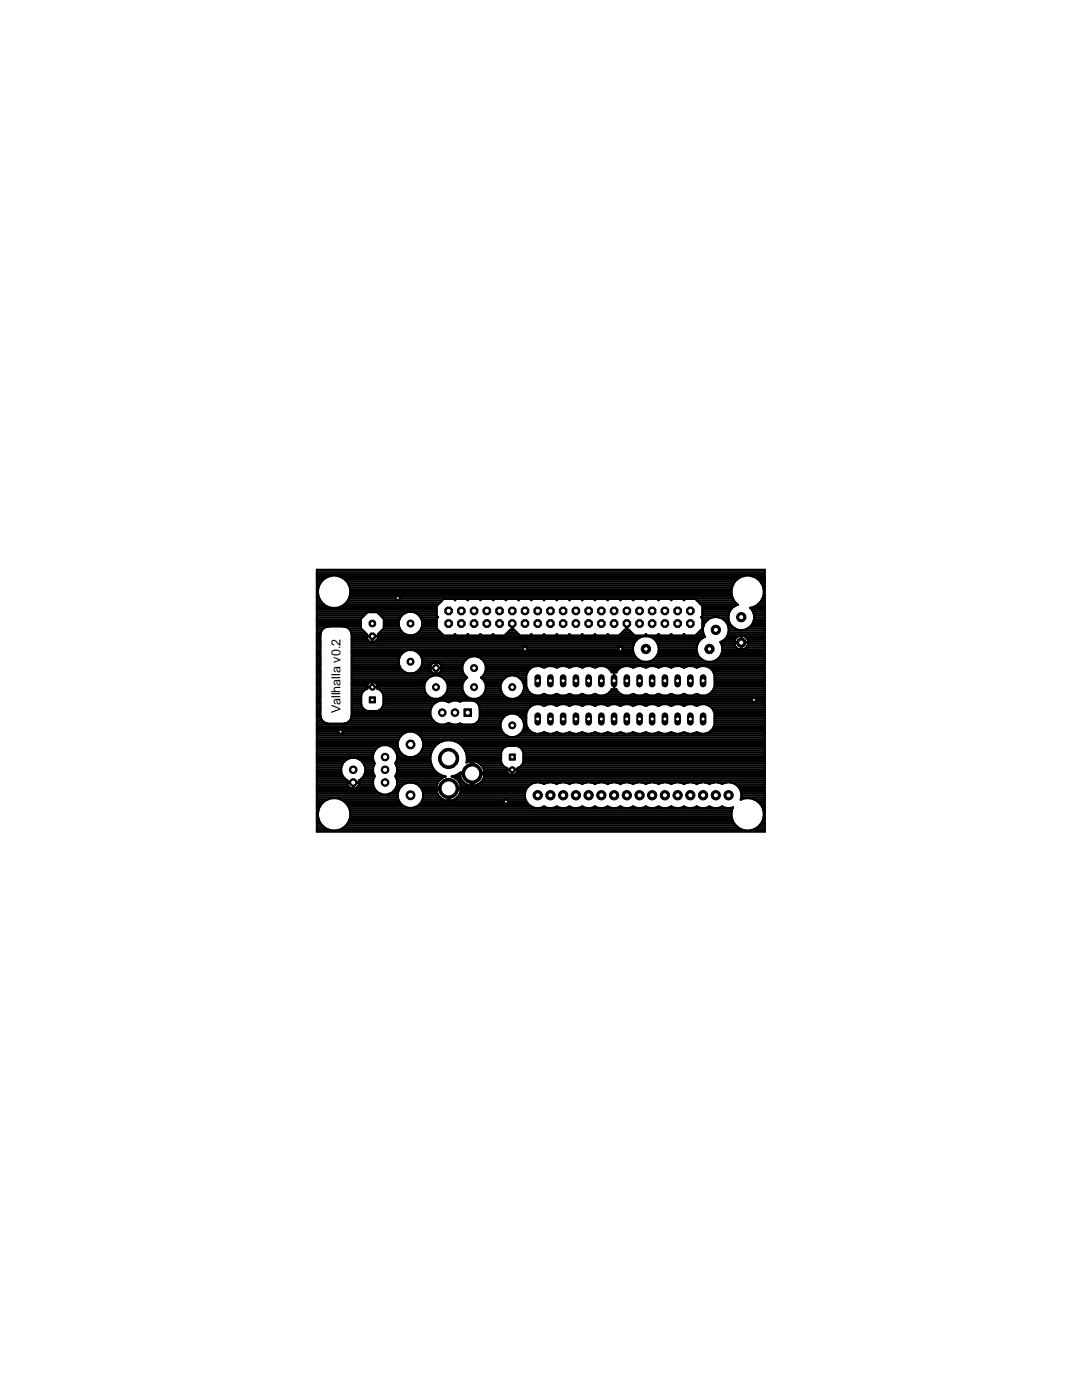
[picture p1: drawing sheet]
<svg xmlns="http://www.w3.org/2000/svg" width="216mm" height="279mm" viewBox="0 0 216 279" stroke-linecap="round" stroke-linejoin="round" font-family="sans-serif">
<defs><g id="words">
<text font-size="2.8" x="67.9" y="142.2" transform="rotate(-90 67.9 142.2)">Vallhalla v0.2</text>
</g></defs>
<g fill="none" stroke="#000" stroke-width=".42">
<path d="M63.2 113.7h89.4v52.3h-89.4zM63.2 119.8h.8M63.2 119.5h.5M63.2 119.1h.4M63.2 118.7h.3M63.2 118.3h.3M63.2 118h.3M63.2 117.6h.3M63.2 117.2h.4M63.2 116.8h.5M63.2 116.5h.7M63.2 116.1h.9"/>
<path d="M63.2 115.7h1.3M63.2 115.4h1.8M63.2 115h2.7M63.2 114.6h89.4M63.2 114.2h89.4M63.2 113.9h89.4M67.5 115h80.9M68.3 115.4h79.2M68.9 115.7h78.1M69.2 116.1h77.4M69.4 119.8h18.8M69.4 116.5h77"/>
<path d="M69.6 119.5h76.6M69.7 116.8h76.5M69.7 119.1h76.4M69.8 117.2h76.3M69.8 118.7h76.2M69.9 117.6h76.1M69.9 118.3h76.1M69.9 118h76.1M139.1 119.8h7.4M146.6 116.1a3.2 3.2 0 0 1 5.4 .3 3.2 3.2 0 0 1-2.3 4.9 2.58 2.58 0 0 1-.2 4 2.58 2.58 0 0 1-3.9-1 2.58 2.58 0 0 1 1.6-3.6 3.3 3.3 0 0 1-.6-4.6zM150 115h2.6M150.9 115.4h1.7"/>
<path d="M151.4 115.7h1.2M151.7 116.1h.9M151.9 119.8h.7M152 116.5h.6M152.1 119.5h.5M152.2 116.8h.4M152.3 119.1h.3M152.3 117.2h.3M152.4 118.7h.2M152.4 117.6h.2M152.4 118.3h.2M152.4 118h.2"/>
<path d="M63.2 134.8h.7M63.2 127h.7M63.2 128.1h.7M63.2 125.1h2M63.2 133.3h.7M63.2 132.9h.7M63.2 134.1h.7M63.2 139.7h.7M63.2 139.3h.7M63.2 138.9h.7M63.2 138.6h.7M63.2 138.2h.7"/>
<path d="M63.2 137.8h.7M63.2 137.4h.7M63.2 137.1h.7M63.2 136.7h.7M63.2 136.3h.7M63.2 135.9h.7M63.2 135.6h.7M63.2 135.2h.7M63.2 134.5h.7M63.2 133.7h.7M63.2 132.6h.7M63.2 132.2h.7"/>
<path d="M63.2 131.8h.7M63.2 131.4h.7M63.2 131.1h.7M63.2 130.7h.7M63.2 130.3h.7M63.2 129.9h.7M63.2 129.6h.7M63.2 129.2h.7M63.2 128.8h.7M63.2 128.5h.7M63.2 127.7h.7M63.2 127.3h.7"/>
<path d="M63.2 126.6h.7M63.2 126.2h.8M63.2 125.8h1M63.2 125.5h1.3M63.2 124.7h8.8M63.2 124.3h8.8M63.2 124h8.8M63.2 123.6h8.8M63.2 123.2h9.1M63.2 122.8h9.5M63.2 122.5h9.8M63.2 122.1h23.9"/>
<path d="M63.2 121.7h23.9M63.2 121.3h23.9M63.2 121h2M63.2 120.6h1.4M63.2 120.2h1M68.2 121h18.9M68.7 120.6h18.8M68.9 125.1h3.1M69.1 120.2h18.7M69.6 125.5h2.5M69.9 125.8h2.6M70.1 126.2v-.1a1.59 1.59 0 0 0-1.4-1h-3.4a1.69 1.69 0 0 0-1.3 1.3v16.7"/>
<path d="M70.1 126.2v16.9M70.1 126.2h2.7M70.2 134.8h22.6M70.2 127h70.4M70.2 128.1h56.5M70.2 133.3h9.7M70.2 132.9h9.6M70.2 134.1h10.5M70.2 139.7h1.9M70.2 139.3h1.9M70.2 138.9h1.9M70.2 138.6h1.9"/>
<path d="M70.2 138.2h2.1M70.2 137.8h2.4M70.2 137.4h3.1M70.2 137.1h3M70.2 136.7h3.1M70.2 136.3h3.4M70.2 135.9h14.8M70.2 135.6h15.1M70.2 135.2h15.4M70.2 134.5h16.5M70.2 133.7h10M70.2 132.6h9.4"/>
<path d="M70.2 132.2h9.4M70.2 131.8h9.4M70.2 131.4h9.5M70.2 131.1h9.6M70.2 130.7h9.8M70.2 130.3h10.1M70.2 129.9h10.7M70.2 129.6h56.1M70.2 129.2h56.1M70.2 128.8h56.2M70.2 128.5h56.3M70.2 127.7h3.2"/>
<path d="M70.2 127.3h3M70.2 126.6h3M73.2 126.6l-1.2-1.2v-1.9l1.3-1.3h1.9l1.4 1.3v1.9l-1.2 1.2M73.2 126.6v.8l.6 .7M73.2 137.1h2.2M73.2 137.1a1.06 1.06 0 0 1 1.1-1 1.06 1.06 0 0 1 1.1 1M73.2 137.1l.1 .3a2.11 2.11 0 0 0-1.2 1.3v1.9l.2 .6 .5 .4 .6 .3M74.3 127v1.1M74.3 136.1v1.1M74.3 137.1h.1M74.3 136.7h.1M74.3 136.3h.1"/>
<path d="M74.3 127.7h.1M74.3 127.3h.1M75 136.3h9.8M75.2 127.7h51.9M75.2 136.7h9.5M75.3 137.4h9.4M75.4 137.1l-.1 .4 .5 .2 .5 .5 .2 .5v1.9l-.2 .6-.5 .4-.6 .3M75.4 137.1h9.3M75.4 126.6v.8l-.6 .7M75.4 127.3h52.2M75.4 126.6h5.6M75.5 122.5h5.1"/>
<path d="M75.8 126.2h4.6M75.9 122.8h4.3M75.9 137.8h8.9M76.1 125.8h3.9M76.3 138.2h8.6M76.3 123.2h3.6M76.4 138.6h8.7M76.5 139.7h76.1M76.5 139.3h9.6M76.5 138.9h9M76.5 125.5h3.3M76.6 125.1h3.1"/>
<path d="M76.6 124.7h3M76.6 124.3h3M76.6 124h3M76.6 123.6h3.1M82.8 126.6h5.5M82.9 129.9h43.4M83.1 134.1h3M83.2 122.5h3.9M83.4 126.2h4.5M83.5 130.3h42.9M83.6 133.7h2.3M83.6 122.8h3.5"/>
<path d="M83.8 125.8h3.7M83.8 130.7h42.8M83.9 133.3h8.4M83.9 123.2h3.5M84 131.1h10M84 125.5h3.2M84.1 132.9h1.8M84.1 123.6h3M84.2 125.1h2.9M84.2 131.4h9M84.2 132.6h1.9M84.2 124h2.9"/>
<path d="M84.2 132.2h2.5M84.2 131.8h8.6M84.2 124.7h2.9M84.2 124.3h2.9M84.7 136.7a2.37 2.37 0 0 0 2.3 2.8 2.37 2.37 0 0 0 2.3-2.8M85.7 135.2l-.7 .6-.3 .9M85.8 133.3h2.3M86.1 132.6l.4-.4h.5v2.3l-.5-.1-.4-.3M86.1 132.6a1.18 1.18 0 0 0 0 1.5M86.5 134.8l-.8 .4M87 132.9h.1M87 134.1h.1"/>
<path d="M87 134.5h.1M87 133.7h.1M87 132.6h.1M87 132.2h.1M87.2 132.2h-.2v2.3a1.17 1.17 0 0 0 1-.7 1.17 1.17 0 0 0-.1-1.2M87.2 132.2l.7 .4M87.2 132.2h5.3M87.3 134.5h5.2M87.4 134.8l.9 .4 .7 .6 .3 .9M87.8 139.3h6M87.9 132.6h4.5M87.9 134.1h4.5"/>
<path d="M88.1 132.9h4.2M88.1 133.7h4.2M88.3 135.2h4.9M88.5 138.9h4.6M88.7 135.6h4.2M88.9 138.6h3.8M89 135.9h3.6M89.1 138.2h3.4M89.2 136.3h3.2M89.2 137.8h3.2M89.3 137.4h3M89.3 137.1h3"/>
<path d="M89.3 136.7h3M90.8 126.6h.1M92.3 136.7a2.37 2.37 0 0 0 2.3 2.8 2.37 2.37 0 0 0 2.3-2.8M92.3 136.7l.3-.9 .6-.6a2.37 2.37 0 0 1-.4-3.5 2.37 2.37 0 0 1 3.6 0 2.37 2.37 0 0 1-.4 3.5l.6 .6 .3 .9M93.3 126.6h.1M95.2 131.1h31.6M95.4 139.3h6M95.8 126.6h.1M96 131.4h31.2M96 135.2h4.9M96.1 138.9h4.6M96.3 135.6h4.2"/>
<path d="M96.4 131.8h31.3M96.4 134.8h8.6M96.5 138.6h3.9M96.6 135.9h3.6M96.6 132.2h56M96.7 134.5h8.4M96.7 138.2h3.4M96.8 136.3h3.2M96.8 134.1h8.5M96.8 132.6h55.8M96.8 137.8h3.2M96.9 133.3h9.1"/>
<path d="M96.9 132.9h9.9M96.9 137.4h3M96.9 137.1h3M96.9 136.7h3M96.9 133.7h8.7M98.4 126.6h.1M98.4 126.6l-.3 .2h-1.9l-.3-.2-.3 .2h-2l-.3-.2-.3 .2h-1.9l-.3-.2-.3 .2h-2l-1.4-1.4v-1.9l.3-.3-.3-.3v-2l1.4-1.4h2l.3 .3 .3-.3h1.9l.3 .3 .3-.3h2l.3 .3 .3-.3h1.9l.3 .3 .3-.3h2l.2 .3 .3-.3h2l.3 .3 .3-.3h1.9l.3 .3 .3-.3h2l.3 .3 .2-.3h2l.3 .3 .3-.3h2l.2 .3 .3-.3h2l.3 .3 .3-.3h1.9l.3 .3 .3-.3h2l.3 .3 .2-.3h2l.3 .3 .3-.3h1.9l.3 .3 .3-.3h2l.3 .3 .3-.3h1.9l.3 .3 .3-.3h2l.2 .3 .3-.3h2l.3 .3 .3-.3h1.9l1.4 1.4v2l-.2 .3 .2 .3v1.9l-1.4 1.4h-1.9l-.3-.2M98.4 126.6l.3 .2h2l1.1-1.1h.4v-1.2h.1v1.2h.3l1.2 1.1h1.9l.3-.2M99.9 136.7a2.37 2.37 0 0 0 2.3 2.8 2.37 2.37 0 0 0 2.3-2.8M100.9 126.6h2.6M101.3 126.2h1.8M101.7 125.8h1.1"/>
<path d="M101.7 134.8l-.8 .4-.7 .6-.3 .9M102.2 125.1h.1M102.2 125.5h.1M102.2 124.7h.1M102.7 134.8l.8 .4 .7 .6 .3 .9M103.1 139.3h49.5M103.6 135.2h1.4M103.7 138.9h48.9M103.9 135.6h1.1M104.1 138.6h2.1M104.2 135.9h.8M104.3 138.2h1.4"/>
<path d="M104.4 136.3h.6M104.5 137.8h.8M104.5 137.4h.7M104.5 137.1h.6M104.5 136.7h.5M105.4 137.8a2.31 2.31 0 0 0 3.2 .7l.8 .3h.9l.8-.3 .8 .3h.9l.8-.3 .8 .3h1l.8-.3 .8 .3h.9l.8-.3a2.31 2.31 0 0 0 3.2-.7M106 126.6h.1M106 126.6l.3 .2h2l.3-.2M107.8 132.9l.8 .4 .8-.4h.9l.8 .4 .8-.4M108.4 138.6h.4M108.5 126.6h.1M108.6 126.6l.2 .2h2l.3-.2"/>
<path d="M109.3 132.9h-2.5l-.8 .4-.6 .6-.4 .8v2.3l.4 .8M110.9 138.6h.4M111.1 126.6h.1M111.1 126.6l.3 .2h2l.2-.2M113.4 138.6h.5M113.6 126.6h.1M113.6 126.6l.3 .2h2l.3-.2M114.4 132.9l-.8 .4-.8-.4h-2.5M116 138.6h.4M116.1 126.6h.1M116.2 126.6l.3 .2h1.9l.3-.2M117 132.9l-.8 .4-.8-.4h-2.5"/>
<path d="M118 132.9h2.4l.9 .4 .7 .9M118.5 138.6h.4M118.7 126.6h.1M118.7 126.6l.3 .2h2l.3-.2M119.5 132.9l-.8 .4-.8-.4h-2.5M120.5 132.9h19.3M121.1 138.6h2.9M121.2 126.6h.1M121.3 126.6l.2 .2h2l1.2-1.1h.3v-1.2h.1v1.2h.4l1.1 1.1h2l.3-.2M121.3 133.3h2.4M121.6 138.2h1.9M121.7 133.7h1.7"/>
<path d="M121.9 137.8l.1-.3 .4 .1 .6-.1 .1 .3M121.9 137.8h1.2M122 134.1h1.1M122.1 134.2h-.1M122.4 134.1l-.3 .1M122.5 134.8h.1M122.5 134.1v3.5M122.5 135.9h.1M122.5 137.4h.1M122.5 137.1h.1M122.5 136.7h.1M122.5 136.3h.1"/>
<path d="M122.5 135.6h.1M122.5 135.2h.1M122.5 134.5h.1M123.1 137.8a2.33 2.33 0 0 0 3.2 .7l.8 .3h1l.8-.3 .8 .3h.9l.8-.3 .8 .3h.9l.8-.3 .9 .3h.9l.8-.3 .8 .3h.9l.8-.3a2.33 2.33 0 0 0 3.2-.7M123.8 126.6h2.6M124.1 126.2h1.9M124.5 125.8h1.1M124.6 132.9a2.71 2.71 0 0 0-1.6 1.3l-.4-.1M125 125.1h.1M125 125.5h.1M125 124.7h.1M125.5 132.9l.8 .4 .8-.4"/>
<path d="M126.1 138.6h.4M126.3 129.2a2.59 2.59 0 0 0 2.6 2.9 2.59 2.59 0 0 0 2.5-2.9M128.1 132.9l.8 .4 .8-.4M128.5 127a2.58 2.58 0 0 0-2.2 2.2M128.7 138.6h.4M128.8 126.6h.1M128.9 126.6l.3 .2h1.9l.3-.2M129.2 127a2.58 2.58 0 0 1 2.2 2.2M130 131.8h10.4M130.2 127.3h10.1M130.6 131.4h9.3M130.6 132.9l.8 .4 .8-.4"/>
<path d="M130.7 127.7h9.1M130.9 131.1h8.6M131 128.1h8.4M131.1 130.7h8.2M131.2 138.6h.4M131.2 128.5h8M131.3 130.3h7.8M131.3 128.8h7.8M131.4 126.6h.1M131.4 126.6l.3 .2h2l.2-.2M131.4 129.9h7.6M131.4 129.6h7.6"/>
<path d="M131.4 129.2h7.6M133.1 132.9l.8 .4 .9-.4M133.8 138.6h.4M133.9 126.6h.1M133.9 126.6l.3 .2h2l.3-.2M135.7 132.9l.8 .4 .8-.4M136.3 138.6h.4M136.5 126.6h.1M138.2 132.9l.8 .4 .8-.4h12.8M138.8 138.6h.4M139 129.2a2.58 2.58 0 0 0 2.6 2.9 2.58 2.58 0 0 0 2.5-2.9M139 126.6h1.4"/>
<path d="M139.4 126.2h.9M139.4 120.2h7.3M139.7 125.8h.6M139.8 120.6h7.3M139.9 123.2h2.4M140.1 125.5h.2M140.1 125.1h.3M140.1 124.7h.4M140.1 124.3h.6M140.1 124h.9M140.1 123.6h1.3M140.1 122.8h5.3"/>
<path d="M140.1 122.5h5.4M140.1 122.1h5.5M140.1 121.7h5.7M140.1 121.3h6M140.1 121h6.5M140.8 132.9l.8 .4 .6 .6 .4 .8v2.3l-.4 .8M141.4 138.6h11.2M141.6 133.3h11M141.9 138.2h10.7M142 133.7h10.6M142.2 137.8h10.4M142.3 134.1h10.3"/>
<path d="M142.4 137.4h10.2M142.5 134.5h10.1M142.6 137.1h10M142.6 134.8h10M142.6 136.7h10M142.6 136.3h10M142.6 135.9h10M142.6 135.6h10M142.6 135.2h10M142.7 131.8h9.9M143.3 131.4h9.3M143.4 123.2h2"/>
<path d="M143.6 131.1h9M143.8 130.7h8.8M143.9 128.1h2.6M143.9 128.5h2.6M144 130.3h8.6M144 128.8h2.6M144.1 129.9h8.5M144.1 129.6h3.4M144.1 129.2h2.8M144.3 123.6h1.1M144.5 127.7h2.1M144.7 124h.8"/>
<path d="M144.8 127.3h2.1M145 124.3h.6M145.1 127h2.3M145.2 124.7a2.58 2.58 0 0 1-1.5 3.4l.4 1.1M145.2 124.7a2.58 2.58 0 0 0-3.6-1.3 2.58 2.58 0 0 0-.9 3.7 2.52 2.52 0 0 0-1.7 2.1M145.2 124.7h.6M145.3 126.6h7.3M145.3 125.1h.9M145.4 126.2h7.2M145.4 125.8h7.2M145.4 125.5h1.3M146.6 127.7l-.1 .5h2.8l-.1-.5"/>
<path d="M146.9 127.3l.5-.3 .5-.1v2.7a1.36 1.36 0 0 1-1.4-1.3h2.8l-.1 .5M146.9 127.3l-.3 .4M147.9 127h.1M147.9 128.1h.1M147.9 129.6h.1M147.9 129.2h.1M147.9 128.8h.1M147.9 128.5h.1M147.9 127.7h.1M147.9 127.3h.1M148.4 129.6h4.2M148.4 127l-.4-.1v2.7a1.32 1.32 0 0 0 1.2-.8"/>
<path d="M148.4 127l.6 .3M148.4 127h4.2M148.9 129.2h3.7M149 127.3l.2 .4M149 127.3h3.6M149.1 125.5h3.5M149.2 128.8h3.4M149.2 127.7h3.4M149.3 128.5h3.3M149.3 128.1h3.3M149.6 125.1h3M149.7 121.3h2.9"/>
<path d="M150 124.7h2.6M150 121.7h2.6M150.2 124.3h2.4M150.2 122.1h2.4M150.4 124h2.2M150.4 122.5h2.2M150.5 123.6h2.1M150.5 123.2h2.1M150.5 122.8h2.1M150.7 121h1.9M151.3 120.6h1.3M151.6 120.2h1"/>
<path d="M63.2 146.4h17.3M63.2 141.9h.7M63.2 144.5h24.5M63.2 156.1h7.2v1.3a1.22 1.22 0 0 1-1.1-1.2h2.4a1.18 1.18 0 0 1-1.2 1.2v-1.3h3.9M63.2 159.9h1.6M63.2 159.5h2.2M63.2 159.2h16.2M63.2 158.8h16.2M63.2 158.4h12.8M63.2 158h12.1M63.2 157.6h11.7M63.2 157.3h6.8"/>
<path d="M63.2 156.9h6.3M63.2 156.5h6.1M63.2 155.8h6.1M63.2 155.4h5.7M63.2 155h5.3M63.2 154.7h5.1M63.2 154.3h5M63.2 153.9h4.9M63.2 153.5h4.9M63.2 153.2h4.9M63.2 152.8h5.1M63.2 152.4h5.2"/>
<path d="M63.2 152h5.5M63.2 151.7h5.9M63.2 151.3h6.7M63.2 150.9h11.2M63.2 150.5h11.3M63.2 150.2h11.4M63.2 149.8h11.6M63.2 149.4h11.9M63.2 149h12.4M63.2 148.7h16.2M63.2 148.3h16.2M63.2 147.9h16.2"/>
<path d="M63.2 147.6h16.4M63.2 147.2h16.6M63.2 146.8h16.9M63.2 146h18.2M63.2 145.7h36.9M63.2 145.3h36.7M63.2 144.9h36.7M63.2 144.2h1.5M63.2 143.8h1.1M63.2 143.4h.9M63.2 143h.8M63.2 142.7h.7"/>
<path d="M63.2 142.3h.7M63.2 141.6h.7M63.2 141.2h.7M63.2 140.8h.7M63.2 140.4h.7M63.2 140.1h.7M64 143.1l.1 .5 .6 .6M64.7 144.2l.7 .2h3.3l.7-.2M67.9 159.5a3.3 3.3 0 0 1 2 3.4M67.9 159.5a3.2 3.2 0 0 0-4.4 3.4M67.9 159.5h11.6M68.1 153.2a2.44 2.44 0 0 1 2.4-2 2.44 2.44 0 0 1 2.4 2"/>
<path d="M68.1 153.2a2.32 2.32 0 0 0 1.2 2.5v.4M68.6 159.9h11.1M69.4 144.2h17.4M69.8 143.8h16.7M70 143.4h16.2M70.1 143.1l-.1 .5-.6 .6M70.1 143h15.9M70.2 141.9h15.7M70.2 142.7h15.7M70.2 142.3h15.7M70.2 141.6h2.5M70.2 141.2h2.1"/>
<path d="M70.2 140.8h2M70.2 140.4h1.9M70.2 140.1h1.9M70.4 157.3h.1M70.4 156.9h.1M70.4 156.5h.1M71 157.3h3.7M71.1 151.3h3.3M71.5 156.9h3M71.6 155.8h2.8M71.6 156.5h2.8M71.9 151.7h2.6"/>
<path d="M72.1 155.4h2.5M72.3 152h2.3M72.5 155h2.2M72.6 152.4h2.2M72.6 154.7h2.1M72.7 152.8h1.9M72.8 154.3h1.7M72.9 153.2a2.39 2.39 0 0 1-1.3 2.5l.1 .4M72.9 153.9h1.5M72.9 153.5h1.5M72.9 153.2h1.5M74.4 153.2l.4-.8a2.42 2.42 0 0 1 2-3.7 2.42 2.42 0 0 1 2.1 3.7l.3 .8"/>
<path d="M74.4 153.2v.9l.4 .8a2.42 2.42 0 0 0 2 3.7 2.42 2.42 0 0 0 2.1-3.7l.3-.8v-.9M75.9 141.6h10.1M76.3 141.2h9.8M76.4 140.8h9.9M76.5 140.4h10.2M76.5 140.1h10.7M77.7 158.4h1.7M78.1 149h1.3M78.4 158h1.1M78.5 149.4h1M78.7 157.6h.9M78.9 149.8h.8"/>
<path d="M78.9 152.4h7.1M78.9 155h9.8M79 157.3h.8M79 154.7h9M79 152h6.9M79 150.2h.9M79.1 152.8h7M79.1 155.4h8.9M79.1 156.9h1M79.1 154.3h8.2M79.2 151.7h6.7M79.2 150.5h1.1"/>
<path d="M79.2 153.2h7.2M79.2 156.1h8.2M79.2 156.5h1.4M79.2 155.8h8.4M79.2 153.9h7.7M79.2 153.5h7.4M79.2 151.3h6.7M79.2 150.9h1.8M79.4 149.1a2.58 2.58 0 0 0 2.5 2 2.58 2.58 0 0 0 2.5-2M79.8 157.3a2.57 2.57 0 0 0 2.1 4 2.57 2.57 0 0 0 2.2-4M79.8 157.3a2.56 2.56 0 0 1 4.3 0M80.5 146.4l.9-.4h1l.9 .4"/>
<path d="M80.5 146.4l-.7 .7-.4 1v1M82.4 146h17.8M82.8 150.9h3.1M83.2 156.5h4M83.3 146.4h17.3M83.3 146.4l.8 .7 .3 1v1M83.5 150.5h2.5M83.7 156.9h3.4M83.7 146.8h17.4M83.9 150.2h2.2M84.1 157.3h5.2M84.1 147.2h68.5"/>
<path d="M84.1 159.9h20.9M84.1 149.8h2.1M84.2 157.6h2.9M84.2 147.6h68.4M84.3 149.4h2.2M84.3 159.5h4M84.3 158h2.8M84.4 147.9h4M84.4 159.2h3.4M84.4 158.8h3.1M84.4 158.4h2.9M84.4 149h2.3"/>
<path d="M84.4 148.7h2.7M84.4 148.3h3.2M85.9 150.9a3.7 3.7 0 0 1 3.6-3.2 3.7 3.7 0 0 1 3.7 3.2M85.9 150.9a3.6 3.6 0 0 0 3 4.1 2.54 2.54 0 0 0-1.8 2.2h2.2v2.6l-1-.3M86.2 140.9a2.38 2.38 0 0 1 3.3-.7l.8-.4h1l.5 .2 .4-.2h2.2l.6 .3 .5 .4 .2 .6v2.2l-.2 .6-.5 .4-.6 .3h-2.2l-.4-.2-.5 .2h-1l-.8-.3a2.42 2.42 0 0 1-3-.4 2.42 2.42 0 0 1-.3-3zM87.1 158.1v-.5h4.9l-.1 .5M87.1 158.1l.4 .7M87.5 158.8l.8 .7M88.8 144.5h1.4M89.3 140.1h.5M89.3 159.5h.4M89.3 159.2h.4"/>
<path d="M89.3 158.8h.4M89.3 158.4h.4M89.3 158h.4M89.3 157.6h.4M89.7 157.3h15.5M90.3 155h1.5M90.7 147.9h61.9M90.7 159.5h14.2M91 155.4h1M91.1 154.7h.7M91.2 159.2h13.6M91.4 144.5h.8"/>
<path d="M91.4 155.8h.8M91.5 148.3h61.1M91.5 158.8l-.8 .7M91.5 158.8h13.2M91.7 156.1h.8M91.7 154.3h2.3M91.8 158.4h12.9M91.8 155v-.4h4.9l-.5 1.2M91.8 155l.4 .8M91.8 156.5h1.2M91.9 158.1l-.4 .7M91.9 158h12.9"/>
<path d="M91.9 156.9h13.6M91.9 148.7h60.7M92 157.6h12.9M92.2 155.8l.8 .7M92.3 149h8.6M92.6 149.4h7.8M92.8 149.8h7.3M93 150.2h7M93.1 150.5h6.9M93.1 152h.3M93.2 150.9l-.1 1.3 .9-.3v4.9l-1-.3M93.2 151.7h6.8"/>
<path d="M93.2 151.3h6.8M93.2 150.9h6.8M94 156.1h.4M94 156.5h.4M94 155.8h.4M94 155.4h.4M94 155h.4M94 154.7h.4M94 153.9h.4M94 153.5h.4M94 153.2h.4M94 152.8h.4"/>
<path d="M94 152.4h.4M94 152h.4M94.4 154.3h7M94.5 144.5h5.4M94.9 140.1h57.7M95 152h5M95.2 144.2h4.7M95.4 140.4h57.2M95.4 156.5h10.5M95.5 143.8h4.6M95.6 140.8h10.6M95.7 143.4h4.5"/>
<path d="M95.7 141.9h9.5M95.7 152.4h4.4M95.7 143h4.9M95.7 142.7h5.4M95.7 142.3h9.3M95.7 141.6h9.6M95.7 141.2h10M95.9 156.1h56.7M96.1 152.8h4.3M96.2 155.8h56.4M96.4 153.2a2.44 2.44 0 0 0-2-1.3v4.9l1-.3 .8-.7M96.4 153.2l.3 1h-4.8l-1 .5-.8 .3a2.48 2.48 0 0 1 1.9 2.2h-2.3v2.6l1-.3"/>
<path d="M96.4 153.2h4.5M96.5 155.4h56.1M96.5 153.5h4.7M96.6 155h56M96.6 153.9h4.6M96.7 154.7h5.2M100.2 143.4a2.38 2.38 0 0 0 2 3.7 2.38 2.38 0 0 0 2-3.7M100.2 143.4a2.38 2.38 0 0 1 4 0M101.2 153.5a1.06 1.06 0 0 0 .8 1.2 1.06 1.06 0 0 0 1.3-.8M101.2 153.6h2.1M101.2 153.5v-.2l-.5-.2-.5-.5-.2-.6v-1.8l.2-.6 .5-.5 .6-.2h1.8l.6 .2 .5 .5 .2 .6v1.8l-.2 .6-.5 .5-.5 .2 .1 .2M102.2 153.6v1.1"/>
<path d="M102.2 154.7h.1M102.2 154.3h.1M102.2 153.9h.1M102.5 154.7h50.1M103.1 154.3h49.5M103.3 153.9h49.3M103.3 153.5v.4M103.3 153.5h49.3M103.3 142.7h1.7M103.4 146.8h49.2M103.5 153.2h49.1M103.6 149h49"/>
<path d="M103.8 143h1.2M103.8 146.4h48.8M104 152.8h48.6M104 149.4h48.6M104.2 143.4h.8M104.2 146h1.8M104.3 152.4h48.3M104.3 149.8h48.3M104.4 145.7h1.2M104.4 143.8h.6M104.4 152h48.2M104.4 151.7h48.2"/>
<path d="M104.4 151.3h48.2M104.4 150.9h48.2M104.4 150.5h48.2M104.4 150.2h48.2M104.5 144.2h.5M104.5 145.3h.8M104.5 144.5h.5M104.5 144.9h.6M104.7 158.4l.2 1.3 .3 .6M105 144.6v-2.2a2.32 2.32 0 0 1 3.6-1.5l.8-.4h.9l.8 .4 .8-.4h.9l.8 .4 .8-.4h1l.8 .4 .8-.4h.9l.8 .4 .8-.4h.9l.9 .4 .8-.4h.9l.8 .4 .8-.4h.9l.8 .4 .8-.4h1l.8 .4 .8-.4h.9l.8 .4 .8-.4h.9l.8 .4 .9-.4h.9l.8 .4 .8-.4h.9l.8 .4a2.32 2.32 0 0 1 3.6 1.5v2.2M105 144.6l.4 .8 .6 .7 .8 .3M107 156.1a2.59 2.59 0 0 0-2.3 2.3"/>
<path d="M107.6 156.1l1 .4 .9-.4M107.8 146.4l.8-.3 .8 .3M108.4 140.8h.3M110.2 156.1l.9 .4 .9-.4M110.3 146.4l.8-.3 .8 .3M110.9 140.8h.4M112.7 156.1l.9 .4 1-.4M112.8 146.4l.8-.3 .8 .3M113.5 140.8h.3M115.3 156.1l.9 .4 .9-.4M115.4 146.4l.8-.3 .8 .3M116 140.8h.4"/>
<path d="M117.8 156.1l.9 .4 1-.4M117.9 146.4l.8-.3 .8 .3M118.6 140.8h.3M120.3 156.1l1 .4 .9-.4M120.4 146.4l.9-.3 .8 .3M121.1 140.8h.3M122.9 156.1l.9 .4 .9-.4M123 146.4l.8-.3 .8 .3M123.6 140.8h.4M125.4 156.1l.9 .4 1-.4M125.5 146.4l.8-.3 .8 .3M126.2 140.8h.3"/>
<path d="M128 156.1l.9 .4 .9-.4M128.1 146.4l.8-.3 .8 .3M128.7 140.8h.4M130.5 156.1l.9 .4 .9-.4M130.6 146.4l.8-.3 .8 .3M131.2 140.8h.4M133 156.1l.9 .4 1-.4M133.1 146.4l.8-.3 .9 .3M133.8 140.8h.3M135.6 156.1l.9 .4 .9-.4M135.7 146.4l.8-.3 .8 .3M136.3 140.8h.4"/>
<path d="M138.1 156.1l.9 .4 1-.4M138.2 146.4l.8-.3 .8 .3M138.9 140.8h.3M140.6 156.1l1 .4 .9-.4M141.4 140.8h11.2M141.6 146h11M141.9 141.2h10.7M142 145.7h10.6M142.2 141.6h10.4M142.3 145.3h10.3M142.4 141.9h10.2M142.5 144.9h10.1"/>
<path d="M142.6 142.3h10M142.6 144.6l-.4 .8-.6 .7-.8 .3M142.6 144.5h10M142.6 144.2h10M142.6 143.8h10M142.6 143.4h10M142.6 143h10M142.6 142.7h10M143.2 156.1l.9 .4 .9-.4M145.7 156.1a2.54 2.54 0 0 1 2.2 2.3M146.7 156.5h5.9M147.2 156.9h5.4"/>
<path d="M147.5 157.3h5.1M147.7 157.6h4.9M147.8 159.5h.1M147.8 158h4.8M147.9 159.2h4.7M147.9 158.4l-.1 1.2 .1-.1M147.9 159.5l.9-.2h.8l.8 .2M147.9 158.8h4.7M147.9 158.4h4.7M150.4 159.5a3.3 3.3 0 0 1 2 3.4M150.5 159.5h2.1M151.1 159.9h1.5"/>
<path d="M63.2 165.9h89.4M63.2 165.5h2.2M63.2 165.1h1.6M63.2 164.8h1.2M63.2 164.4h.8M63.2 164h.6M63.2 163.6h.4M63.2 163.3h.3M63.2 162.9h.3M63.2 162.5h.3M63.2 162.1h.3M63.2 161.8h.3"/>
<path d="M63.2 161.4h.4M63.2 161h.6M63.2 160.7h.8M63.2 160.3h1.2M63.5 162.9a3.2 3.2 0 0 0 4.4 2.6M67.9 165.5h80M68.6 165.1h78.7M69 164.8h77.9M69 160.3h10.9M69.3 164.4h77.2M69.3 160.7h11M69.5 164h76.8"/>
<path d="M69.5 161h11.4M69.7 163.6h76.5M69.7 161.4h76.5M69.8 163.3h76.2M69.8 161.8h76.2M69.9 162.9a3.3 3.3 0 0 1-2 2.6M69.9 162.9h76.1M69.9 162.5h76.1M69.9 162.1h76.1M82.9 161h23.3M83.5 160.7h22.1M83.9 160.3h21.3"/>
<path d="M105.2 160.3a2.55 2.55 0 0 0 3.4 .6 2.41 2.41 0 0 0 2.5 0 2.41 2.41 0 0 0 2.5 0 2.41 2.41 0 0 0 2.6 0 2.41 2.41 0 0 0 2.5 0 2.41 2.41 0 0 0 2.6 0 2.41 2.41 0 0 0 2.5 0 2.41 2.41 0 0 0 2.5 0 2.41 2.41 0 0 0 2.6 0 2.37 2.37 0 0 0 2.5 0 2.41 2.41 0 0 0 2.5 0 2.41 2.41 0 0 0 2.6 0 2.41 2.41 0 0 0 2.5 0 2.41 2.41 0 0 0 2.6 0 2.41 2.41 0 0 0 2.5 0 2.4 2.4 0 0 0 2.2 .2l-.3 1v.8M108.4 161h.3M111 161h.3M113.5 161h.3M116 161h.3M118.6 161h.3M121.1 161h.3M123.7 161h.2M126.2 161h.3M128.7 161h.3M131.3 161h.3M133.8 161h.3"/>
<path d="M136.4 161h.2M138.9 161h.3M141.4 161h.3M144 161h.3M146 162.9a3.3 3.3 0 0 0 1.9 2.6M147.9 165.5l.9 .2h.8l.8-.2M150.5 165.5h2.1M151.1 165.1h1.5M151.5 164.8h1.1M151.5 160.3h1.1M151.8 164.4h.8M151.8 160.7h.8"/>
<path d="M152 164h.6M152 161h.6M152.2 163.6h.4M152.2 161.4h.4M152.3 163.3h.3M152.3 161.8h.3M152.4 162.9a3.3 3.3 0 0 1-2 2.6M152.4 162.9h.2M152.4 162.5h.2M152.4 162.1h.2"/>
<circle cx="66.7" cy="118.1" r="3.3"/>
<circle cx="81.9" cy="132.1" r="2.37"/>
<circle cx="81.9" cy="124.4" r="2.37"/>
</g>
<circle cx="76.8" cy="151.1" r=".76" fill="#000" stroke="#000" stroke-width=".2"/>
<circle cx="76.8" cy="151.1" r=".51" fill="#fff" stroke="#000" stroke-width=".2"/>
<circle cx="76.8" cy="153.6" r=".76" fill="#000" stroke="#000" stroke-width=".2"/>
<circle cx="76.8" cy="153.6" r=".51" fill="#fff" stroke="#000" stroke-width=".2"/>
<circle cx="76.8" cy="156.2" r=".76" fill="#000" stroke="#000" stroke-width=".2"/>
<circle cx="76.8" cy="156.2" r=".51" fill="#fff" stroke="#000" stroke-width=".2"/>
<circle cx="87" cy="133.3" r=".7" fill="#000" stroke="#000" stroke-width=".2"/>
<circle cx="87" cy="133.3" r=".44" fill="#fff" stroke="#000" stroke-width=".2"/>
<circle cx="94.6" cy="133.3" r=".7" fill="#000" stroke="#000" stroke-width=".2"/>
<circle cx="94.6" cy="133.3" r=".44" fill="#fff" stroke="#000" stroke-width=".2"/>
<circle cx="74.3" cy="137.1" r=".61" fill="#000" stroke="#000" stroke-width=".2"/>
<circle cx="74.3" cy="137.1" r=".36" fill="#fff" stroke="#000" stroke-width=".2"/>
<path d="M73.7 139.1h1.2v1.2h-1.2z" fill="#000" stroke="#000" stroke-width=".2"/>
<circle cx="74.3" cy="139.7" r=".36" fill="#fff" stroke="#000" stroke-width=".2"/>
<circle cx="94.6" cy="137.1" r=".7" fill="#000" stroke="#000" stroke-width=".2"/>
<circle cx="94.6" cy="137.1" r=".44" fill="#fff" stroke="#000" stroke-width=".2"/>
<circle cx="87" cy="137.1" r=".7" fill="#000" stroke="#000" stroke-width=".2"/>
<circle cx="87" cy="137.1" r=".44" fill="#fff" stroke="#000" stroke-width=".2"/>
<circle cx="81.9" cy="124.4" r=".7" fill="#000" stroke="#000" stroke-width=".2"/>
<circle cx="81.9" cy="124.4" r=".44" fill="#fff" stroke="#000" stroke-width=".2"/>
<circle cx="81.9" cy="132.1" r=".7" fill="#000" stroke="#000" stroke-width=".2"/>
<circle cx="81.9" cy="132.1" r=".44" fill="#fff" stroke="#000" stroke-width=".2"/>
<path d="M101.6 150.5h1.2v1.2h-1.2z" fill="#000" stroke="#000" stroke-width=".2"/>
<circle cx="102.2" cy="151.1" r=".36" fill="#fff" stroke="#000" stroke-width=".2"/>
<circle cx="102.2" cy="153.6" r=".61" fill="#000" stroke="#000" stroke-width=".2"/>
<circle cx="102.2" cy="153.6" r=".36" fill="#fff" stroke="#000" stroke-width=".2"/>
<circle cx="74.3" cy="124.4" r=".71" fill="#000" stroke="#000" stroke-width=".2"/>
<circle cx="74.3" cy="124.4" r=".4" fill="#fff" stroke="#000" stroke-width=".2"/>
<circle cx="74.3" cy="127" r=".71" fill="#000" stroke="#000" stroke-width=".2"/>
<circle cx="74.3" cy="127" r=".4" fill="#fff" stroke="#000" stroke-width=".2"/>
<path d="M92.6 141.5h1.5v1.5h-1.5z" fill="#000" stroke="#000" stroke-width=".2"/>
<circle cx="93.3" cy="142.2" r=".51" fill="#fff" stroke="#000" stroke-width=".2"/>
<circle cx="90.8" cy="142.2" r=".76" fill="#000" stroke="#000" stroke-width=".2"/>
<circle cx="90.8" cy="142.2" r=".51" fill="#fff" stroke="#000" stroke-width=".2"/>
<circle cx="88.2" cy="142.2" r=".76" fill="#000" stroke="#000" stroke-width=".2"/>
<circle cx="88.2" cy="142.2" r=".51" fill="#fff" stroke="#000" stroke-width=".2"/>
<circle cx="89.5" cy="151.4" r="2.01" fill="#000" stroke="#000" stroke-width=".2"/>
<circle cx="89.5" cy="151.4" r="1.5" fill="#fff" stroke="#000" stroke-width=".2"/>
<circle cx="89.5" cy="157.4" r="2.01" fill="#000" stroke="#000" stroke-width=".2"/>
<circle cx="89.5" cy="157.4" r="1.5" fill="#fff" stroke="#000" stroke-width=".2"/>
<circle cx="94.2" cy="154.4" r="2.01" fill="#000" stroke="#000" stroke-width=".2"/>
<circle cx="94.2" cy="154.4" r="1.5" fill="#fff" stroke="#000" stroke-width=".2"/>
<circle cx="70.5" cy="153.6" r=".76" fill="#000" stroke="#000" stroke-width=".2"/>
<circle cx="70.5" cy="153.6" r=".51" fill="#fff" stroke="#000" stroke-width=".2"/>
<circle cx="70.5" cy="156.2" r=".76" fill="#000" stroke="#000" stroke-width=".2"/>
<circle cx="70.5" cy="156.2" r=".51" fill="#fff" stroke="#000" stroke-width=".2"/>
<circle cx="81.9" cy="158.7" r=".89" fill="#000" stroke="#000" stroke-width=".2"/>
<circle cx="81.9" cy="158.7" r=".59" fill="#fff" stroke="#000" stroke-width=".2"/>
<circle cx="81.9" cy="148.6" r=".89" fill="#000" stroke="#000" stroke-width=".2"/>
<circle cx="81.9" cy="148.6" r=".59" fill="#fff" stroke="#000" stroke-width=".2"/>
<path d="M107.3 142.8v1.3" fill="none" stroke="#000" stroke-width="1.3"/>
<circle cx="107.3" cy="143.5" r=".4" fill="#fff" stroke="#000" stroke-width=".2"/>
<path d="M109.8 142.8v1.3" fill="none" stroke="#000" stroke-width="1.3"/>
<circle cx="109.8" cy="143.5" r=".4" fill="#fff" stroke="#000" stroke-width=".2"/>
<path d="M112.4 142.8v1.3" fill="none" stroke="#000" stroke-width="1.3"/>
<circle cx="112.4" cy="143.5" r=".4" fill="#fff" stroke="#000" stroke-width=".2"/>
<path d="M114.9 142.8v1.3" fill="none" stroke="#000" stroke-width="1.3"/>
<circle cx="114.9" cy="143.5" r=".4" fill="#fff" stroke="#000" stroke-width=".2"/>
<path d="M117.5 142.8v1.3" fill="none" stroke="#000" stroke-width="1.3"/>
<circle cx="117.5" cy="143.5" r=".4" fill="#fff" stroke="#000" stroke-width=".2"/>
<path d="M120 142.8v1.3" fill="none" stroke="#000" stroke-width="1.3"/>
<circle cx="120" cy="143.5" r=".4" fill="#fff" stroke="#000" stroke-width=".2"/>
<path d="M122.5 142.8v1.3" fill="none" stroke="#000" stroke-width="1.3"/>
<circle cx="122.5" cy="143.5" r=".4" fill="#fff" stroke="#000" stroke-width=".2"/>
<path d="M125.1 142.8v1.3" fill="none" stroke="#000" stroke-width="1.3"/>
<circle cx="125.1" cy="143.5" r=".4" fill="#fff" stroke="#000" stroke-width=".2"/>
<path d="M127.6 142.8v1.3" fill="none" stroke="#000" stroke-width="1.3"/>
<circle cx="127.6" cy="143.5" r=".4" fill="#fff" stroke="#000" stroke-width=".2"/>
<path d="M130.1 142.8v1.3" fill="none" stroke="#000" stroke-width="1.3"/>
<circle cx="130.1" cy="143.5" r=".4" fill="#fff" stroke="#000" stroke-width=".2"/>
<path d="M132.7 142.8v1.3" fill="none" stroke="#000" stroke-width="1.3"/>
<circle cx="132.7" cy="143.5" r=".4" fill="#fff" stroke="#000" stroke-width=".2"/>
<path d="M135.2 142.8v1.3" fill="none" stroke="#000" stroke-width="1.3"/>
<circle cx="135.2" cy="143.5" r=".4" fill="#fff" stroke="#000" stroke-width=".2"/>
<path d="M137.8 142.8v1.3" fill="none" stroke="#000" stroke-width="1.3"/>
<circle cx="137.8" cy="143.5" r=".4" fill="#fff" stroke="#000" stroke-width=".2"/>
<path d="M140.3 142.8v1.3" fill="none" stroke="#000" stroke-width="1.3"/>
<circle cx="140.3" cy="143.5" r=".4" fill="#fff" stroke="#000" stroke-width=".2"/>
<path d="M140.3 135.2v1.3" fill="none" stroke="#000" stroke-width="1.3"/>
<circle cx="140.3" cy="135.9" r=".4" fill="#fff" stroke="#000" stroke-width=".2"/>
<path d="M137.8 135.2v1.3" fill="none" stroke="#000" stroke-width="1.3"/>
<circle cx="137.8" cy="135.9" r=".4" fill="#fff" stroke="#000" stroke-width=".2"/>
<path d="M135.2 135.2v1.3" fill="none" stroke="#000" stroke-width="1.3"/>
<circle cx="135.2" cy="135.9" r=".4" fill="#fff" stroke="#000" stroke-width=".2"/>
<path d="M132.7 135.2v1.3" fill="none" stroke="#000" stroke-width="1.3"/>
<circle cx="132.7" cy="135.9" r=".4" fill="#fff" stroke="#000" stroke-width=".2"/>
<path d="M130.1 135.2v1.3" fill="none" stroke="#000" stroke-width="1.3"/>
<circle cx="130.1" cy="135.9" r=".4" fill="#fff" stroke="#000" stroke-width=".2"/>
<path d="M127.6 135.2v1.3" fill="none" stroke="#000" stroke-width="1.3"/>
<circle cx="127.6" cy="135.9" r=".4" fill="#fff" stroke="#000" stroke-width=".2"/>
<path d="M125.1 135.2v1.3" fill="none" stroke="#000" stroke-width="1.3"/>
<circle cx="125.1" cy="135.9" r=".4" fill="#fff" stroke="#000" stroke-width=".2"/>
<path d="M122.5 135.2v1.3" fill="none" stroke="#000" stroke-width="1.3"/>
<circle cx="122.5" cy="135.9" r=".4" fill="#fff" stroke="#000" stroke-width=".2"/>
<path d="M120 135.2v1.3" fill="none" stroke="#000" stroke-width="1.3"/>
<circle cx="120" cy="135.9" r=".4" fill="#fff" stroke="#000" stroke-width=".2"/>
<path d="M117.5 135.2v1.3" fill="none" stroke="#000" stroke-width="1.3"/>
<circle cx="117.5" cy="135.9" r=".4" fill="#fff" stroke="#000" stroke-width=".2"/>
<path d="M114.9 135.2v1.3" fill="none" stroke="#000" stroke-width="1.3"/>
<circle cx="114.9" cy="135.9" r=".4" fill="#fff" stroke="#000" stroke-width=".2"/>
<path d="M112.4 135.2v1.3" fill="none" stroke="#000" stroke-width="1.3"/>
<circle cx="112.4" cy="135.9" r=".4" fill="#fff" stroke="#000" stroke-width=".2"/>
<path d="M109.8 135.2v1.3" fill="none" stroke="#000" stroke-width="1.3"/>
<circle cx="109.8" cy="135.9" r=".4" fill="#fff" stroke="#000" stroke-width=".2"/>
<path d="M107.3 135.2v1.3" fill="none" stroke="#000" stroke-width="1.3"/>
<circle cx="107.3" cy="135.9" r=".4" fill="#fff" stroke="#000" stroke-width=".2"/>
<circle cx="137.8" cy="121.9" r=".83" fill="#000" stroke="#000" stroke-width=".2"/>
<circle cx="137.8" cy="121.9" r=".51" fill="#fff" stroke="#000" stroke-width=".2"/>
<circle cx="137.8" cy="124.4" r=".83" fill="#000" stroke="#000" stroke-width=".2"/>
<circle cx="137.8" cy="124.4" r=".51" fill="#fff" stroke="#000" stroke-width=".2"/>
<circle cx="135.2" cy="121.9" r=".83" fill="#000" stroke="#000" stroke-width=".2"/>
<circle cx="135.2" cy="121.9" r=".51" fill="#fff" stroke="#000" stroke-width=".2"/>
<circle cx="135.2" cy="124.4" r=".83" fill="#000" stroke="#000" stroke-width=".2"/>
<circle cx="135.2" cy="124.4" r=".51" fill="#fff" stroke="#000" stroke-width=".2"/>
<circle cx="132.7" cy="121.9" r=".83" fill="#000" stroke="#000" stroke-width=".2"/>
<circle cx="132.7" cy="121.9" r=".51" fill="#fff" stroke="#000" stroke-width=".2"/>
<circle cx="132.7" cy="124.4" r=".83" fill="#000" stroke="#000" stroke-width=".2"/>
<circle cx="132.7" cy="124.4" r=".51" fill="#fff" stroke="#000" stroke-width=".2"/>
<circle cx="130.1" cy="121.9" r=".83" fill="#000" stroke="#000" stroke-width=".2"/>
<circle cx="130.1" cy="121.9" r=".51" fill="#fff" stroke="#000" stroke-width=".2"/>
<circle cx="130.1" cy="124.4" r=".83" fill="#000" stroke="#000" stroke-width=".2"/>
<circle cx="130.1" cy="124.4" r=".51" fill="#fff" stroke="#000" stroke-width=".2"/>
<circle cx="127.6" cy="121.9" r=".83" fill="#000" stroke="#000" stroke-width=".2"/>
<circle cx="127.6" cy="121.9" r=".51" fill="#fff" stroke="#000" stroke-width=".2"/>
<circle cx="127.6" cy="124.4" r=".83" fill="#000" stroke="#000" stroke-width=".2"/>
<circle cx="127.6" cy="124.4" r=".51" fill="#fff" stroke="#000" stroke-width=".2"/>
<circle cx="125.1" cy="121.9" r=".83" fill="#000" stroke="#000" stroke-width=".2"/>
<circle cx="125.1" cy="121.9" r=".51" fill="#fff" stroke="#000" stroke-width=".2"/>
<circle cx="125.1" cy="124.4" r=".83" fill="#000" stroke="#000" stroke-width=".2"/>
<circle cx="125.1" cy="124.4" r=".51" fill="#fff" stroke="#000" stroke-width=".2"/>
<circle cx="122.5" cy="121.9" r=".83" fill="#000" stroke="#000" stroke-width=".2"/>
<circle cx="122.5" cy="121.9" r=".51" fill="#fff" stroke="#000" stroke-width=".2"/>
<circle cx="122.5" cy="124.4" r=".83" fill="#000" stroke="#000" stroke-width=".2"/>
<circle cx="122.5" cy="124.4" r=".51" fill="#fff" stroke="#000" stroke-width=".2"/>
<circle cx="120" cy="121.9" r=".83" fill="#000" stroke="#000" stroke-width=".2"/>
<circle cx="120" cy="121.9" r=".51" fill="#fff" stroke="#000" stroke-width=".2"/>
<circle cx="120" cy="124.4" r=".83" fill="#000" stroke="#000" stroke-width=".2"/>
<circle cx="120" cy="124.4" r=".51" fill="#fff" stroke="#000" stroke-width=".2"/>
<circle cx="117.5" cy="121.9" r=".83" fill="#000" stroke="#000" stroke-width=".2"/>
<circle cx="117.5" cy="121.9" r=".51" fill="#fff" stroke="#000" stroke-width=".2"/>
<circle cx="117.5" cy="124.4" r=".83" fill="#000" stroke="#000" stroke-width=".2"/>
<circle cx="117.5" cy="124.4" r=".51" fill="#fff" stroke="#000" stroke-width=".2"/>
<circle cx="114.9" cy="121.9" r=".83" fill="#000" stroke="#000" stroke-width=".2"/>
<circle cx="114.9" cy="121.9" r=".51" fill="#fff" stroke="#000" stroke-width=".2"/>
<circle cx="114.9" cy="124.4" r=".83" fill="#000" stroke="#000" stroke-width=".2"/>
<circle cx="114.9" cy="124.4" r=".51" fill="#fff" stroke="#000" stroke-width=".2"/>
<circle cx="112.4" cy="121.9" r=".83" fill="#000" stroke="#000" stroke-width=".2"/>
<circle cx="112.4" cy="121.9" r=".51" fill="#fff" stroke="#000" stroke-width=".2"/>
<circle cx="112.4" cy="124.4" r=".83" fill="#000" stroke="#000" stroke-width=".2"/>
<circle cx="112.4" cy="124.4" r=".51" fill="#fff" stroke="#000" stroke-width=".2"/>
<circle cx="109.8" cy="121.9" r=".83" fill="#000" stroke="#000" stroke-width=".2"/>
<circle cx="109.8" cy="121.9" r=".51" fill="#fff" stroke="#000" stroke-width=".2"/>
<circle cx="109.8" cy="124.4" r=".83" fill="#000" stroke="#000" stroke-width=".2"/>
<circle cx="109.8" cy="124.4" r=".51" fill="#fff" stroke="#000" stroke-width=".2"/>
<circle cx="107.3" cy="121.9" r=".83" fill="#000" stroke="#000" stroke-width=".2"/>
<circle cx="107.3" cy="121.9" r=".51" fill="#fff" stroke="#000" stroke-width=".2"/>
<circle cx="107.3" cy="124.4" r=".83" fill="#000" stroke="#000" stroke-width=".2"/>
<circle cx="107.3" cy="124.4" r=".51" fill="#fff" stroke="#000" stroke-width=".2"/>
<circle cx="104.8" cy="121.9" r=".83" fill="#000" stroke="#000" stroke-width=".2"/>
<circle cx="104.8" cy="121.9" r=".51" fill="#fff" stroke="#000" stroke-width=".2"/>
<circle cx="104.8" cy="124.4" r=".83" fill="#000" stroke="#000" stroke-width=".2"/>
<circle cx="104.8" cy="124.4" r=".51" fill="#fff" stroke="#000" stroke-width=".2"/>
<circle cx="102.2" cy="121.9" r=".83" fill="#000" stroke="#000" stroke-width=".2"/>
<circle cx="102.2" cy="121.9" r=".51" fill="#fff" stroke="#000" stroke-width=".2"/>
<circle cx="102.2" cy="124.4" r=".83" fill="#000" stroke="#000" stroke-width=".2"/>
<circle cx="102.2" cy="124.4" r=".51" fill="#fff" stroke="#000" stroke-width=".2"/>
<circle cx="99.7" cy="121.9" r=".83" fill="#000" stroke="#000" stroke-width=".2"/>
<circle cx="99.7" cy="121.9" r=".51" fill="#fff" stroke="#000" stroke-width=".2"/>
<circle cx="99.7" cy="124.4" r=".83" fill="#000" stroke="#000" stroke-width=".2"/>
<circle cx="99.7" cy="124.4" r=".51" fill="#fff" stroke="#000" stroke-width=".2"/>
<circle cx="97.1" cy="121.9" r=".83" fill="#000" stroke="#000" stroke-width=".2"/>
<circle cx="97.1" cy="121.9" r=".51" fill="#fff" stroke="#000" stroke-width=".2"/>
<circle cx="97.1" cy="124.4" r=".83" fill="#000" stroke="#000" stroke-width=".2"/>
<circle cx="97.1" cy="124.4" r=".51" fill="#fff" stroke="#000" stroke-width=".2"/>
<circle cx="94.6" cy="121.9" r=".83" fill="#000" stroke="#000" stroke-width=".2"/>
<circle cx="94.6" cy="121.9" r=".51" fill="#fff" stroke="#000" stroke-width=".2"/>
<circle cx="94.6" cy="124.4" r=".83" fill="#000" stroke="#000" stroke-width=".2"/>
<circle cx="94.6" cy="124.4" r=".51" fill="#fff" stroke="#000" stroke-width=".2"/>
<circle cx="92.1" cy="121.9" r=".83" fill="#000" stroke="#000" stroke-width=".2"/>
<circle cx="92.1" cy="121.9" r=".51" fill="#fff" stroke="#000" stroke-width=".2"/>
<circle cx="92.1" cy="124.4" r=".83" fill="#000" stroke="#000" stroke-width=".2"/>
<circle cx="92.1" cy="124.4" r=".51" fill="#fff" stroke="#000" stroke-width=".2"/>
<circle cx="89.5" cy="121.9" r=".83" fill="#000" stroke="#000" stroke-width=".2"/>
<circle cx="89.5" cy="121.9" r=".51" fill="#fff" stroke="#000" stroke-width=".2"/>
<circle cx="89.5" cy="124.4" r=".83" fill="#000" stroke="#000" stroke-width=".2"/>
<circle cx="89.5" cy="124.4" r=".51" fill="#fff" stroke="#000" stroke-width=".2"/>
<circle cx="107.3" cy="158.7" r=".93" fill="#000" stroke="#000" stroke-width=".2"/>
<circle cx="107.3" cy="158.7" r=".51" fill="#fff" stroke="#000" stroke-width=".2"/>
<circle cx="109.8" cy="158.7" r=".93" fill="#000" stroke="#000" stroke-width=".2"/>
<circle cx="109.8" cy="158.7" r=".51" fill="#fff" stroke="#000" stroke-width=".2"/>
<circle cx="112.4" cy="158.7" r=".93" fill="#000" stroke="#000" stroke-width=".2"/>
<circle cx="112.4" cy="158.7" r=".51" fill="#fff" stroke="#000" stroke-width=".2"/>
<circle cx="114.9" cy="158.7" r=".93" fill="#000" stroke="#000" stroke-width=".2"/>
<circle cx="114.9" cy="158.7" r=".51" fill="#fff" stroke="#000" stroke-width=".2"/>
<circle cx="117.5" cy="158.7" r=".93" fill="#000" stroke="#000" stroke-width=".2"/>
<circle cx="117.5" cy="158.7" r=".51" fill="#fff" stroke="#000" stroke-width=".2"/>
<circle cx="120" cy="158.7" r=".93" fill="#000" stroke="#000" stroke-width=".2"/>
<circle cx="120" cy="158.7" r=".51" fill="#fff" stroke="#000" stroke-width=".2"/>
<circle cx="122.5" cy="158.7" r=".93" fill="#000" stroke="#000" stroke-width=".2"/>
<circle cx="122.5" cy="158.7" r=".51" fill="#fff" stroke="#000" stroke-width=".2"/>
<circle cx="125.1" cy="158.7" r=".93" fill="#000" stroke="#000" stroke-width=".2"/>
<circle cx="125.1" cy="158.7" r=".51" fill="#fff" stroke="#000" stroke-width=".2"/>
<circle cx="127.6" cy="158.7" r=".93" fill="#000" stroke="#000" stroke-width=".2"/>
<circle cx="127.6" cy="158.7" r=".51" fill="#fff" stroke="#000" stroke-width=".2"/>
<circle cx="130.1" cy="158.7" r=".93" fill="#000" stroke="#000" stroke-width=".2"/>
<circle cx="130.1" cy="158.7" r=".51" fill="#fff" stroke="#000" stroke-width=".2"/>
<circle cx="132.7" cy="158.7" r=".93" fill="#000" stroke="#000" stroke-width=".2"/>
<circle cx="132.7" cy="158.7" r=".51" fill="#fff" stroke="#000" stroke-width=".2"/>
<circle cx="135.2" cy="158.7" r=".93" fill="#000" stroke="#000" stroke-width=".2"/>
<circle cx="135.2" cy="158.7" r=".51" fill="#fff" stroke="#000" stroke-width=".2"/>
<circle cx="137.8" cy="158.7" r=".93" fill="#000" stroke="#000" stroke-width=".2"/>
<circle cx="137.8" cy="158.7" r=".51" fill="#fff" stroke="#000" stroke-width=".2"/>
<circle cx="140.3" cy="158.7" r=".93" fill="#000" stroke="#000" stroke-width=".2"/>
<circle cx="140.3" cy="158.7" r=".51" fill="#fff" stroke="#000" stroke-width=".2"/>
<circle cx="142.8" cy="158.7" r=".93" fill="#000" stroke="#000" stroke-width=".2"/>
<circle cx="142.8" cy="158.7" r=".51" fill="#fff" stroke="#000" stroke-width=".2"/>
<circle cx="145.4" cy="158.7" r=".93" fill="#000" stroke="#000" stroke-width=".2"/>
<circle cx="145.4" cy="158.7" r=".51" fill="#fff" stroke="#000" stroke-width=".2"/>
<circle cx="141.6" cy="129.5" r=".93" fill="#000" stroke="#000" stroke-width=".2"/>
<circle cx="141.6" cy="129.5" r=".44" fill="#fff" stroke="#000" stroke-width=".2"/>
<circle cx="128.9" cy="129.5" r=".93" fill="#000" stroke="#000" stroke-width=".2"/>
<circle cx="128.9" cy="129.5" r=".44" fill="#fff" stroke="#000" stroke-width=".2"/>
<circle cx="102.2" cy="144.8" r=".7" fill="#000" stroke="#000" stroke-width=".2"/>
<circle cx="102.2" cy="144.8" r=".44" fill="#fff" stroke="#000" stroke-width=".2"/>
<circle cx="102.2" cy="137.1" r=".7" fill="#000" stroke="#000" stroke-width=".2"/>
<circle cx="102.2" cy="137.1" r=".44" fill="#fff" stroke="#000" stroke-width=".2"/>
<circle cx="147.9" cy="128.2" r=".93" fill="#000" stroke="#000" stroke-width=".2"/>
<circle cx="147.9" cy="128.2" r=".51" fill="#fff" stroke="#000" stroke-width=".2"/>
<circle cx="142.8" cy="125.7" r=".93" fill="#000" stroke="#000" stroke-width=".2"/>
<circle cx="142.8" cy="125.7" r=".51" fill="#fff" stroke="#000" stroke-width=".2"/>
<circle cx="147.9" cy="123.2" r=".93" fill="#000" stroke="#000" stroke-width=".2"/>
<circle cx="147.9" cy="123.2" r=".51" fill="#fff" stroke="#000" stroke-width=".2"/>
<path d="M67.4 145.5h1.1v1h-1.1z" fill="#000" stroke="#000" stroke-width=".2"/>
<circle cx="67.9" cy="146" r=".3" fill="#fff" stroke="#000" stroke-width=".2"/>
<path d="M78.9 118.9h1v1h-1z" fill="#000" stroke="#000" stroke-width=".2"/>
<circle cx="79.4" cy="119.4" r=".3" fill="#fff" stroke="#000" stroke-width=".2"/>
<path d="M100.4 159.5h1.1v1h-1.1z" fill="#000" stroke="#000" stroke-width=".2"/>
<circle cx="100.9" cy="160" r=".3" fill="#fff" stroke="#000" stroke-width=".2"/>
<path d="M149.9 139.2h1.1v1h-1.1z" fill="#000" stroke="#000" stroke-width=".2"/>
<circle cx="150.5" cy="139.7" r=".3" fill="#fff" stroke="#000" stroke-width=".2"/>
<path d="M104.2 129h1.1v1h-1.1z" fill="#000" stroke="#000" stroke-width=".2"/>
<circle cx="104.8" cy="129.5" r=".3" fill="#fff" stroke="#000" stroke-width=".2"/>
<path d="M123.3 129h1v1h-1z" fill="#000" stroke="#000" stroke-width=".2"/>
<circle cx="123.8" cy="129.5" r=".3" fill="#fff" stroke="#000" stroke-width=".2"/>
<use href="#words"/>
</svg>
